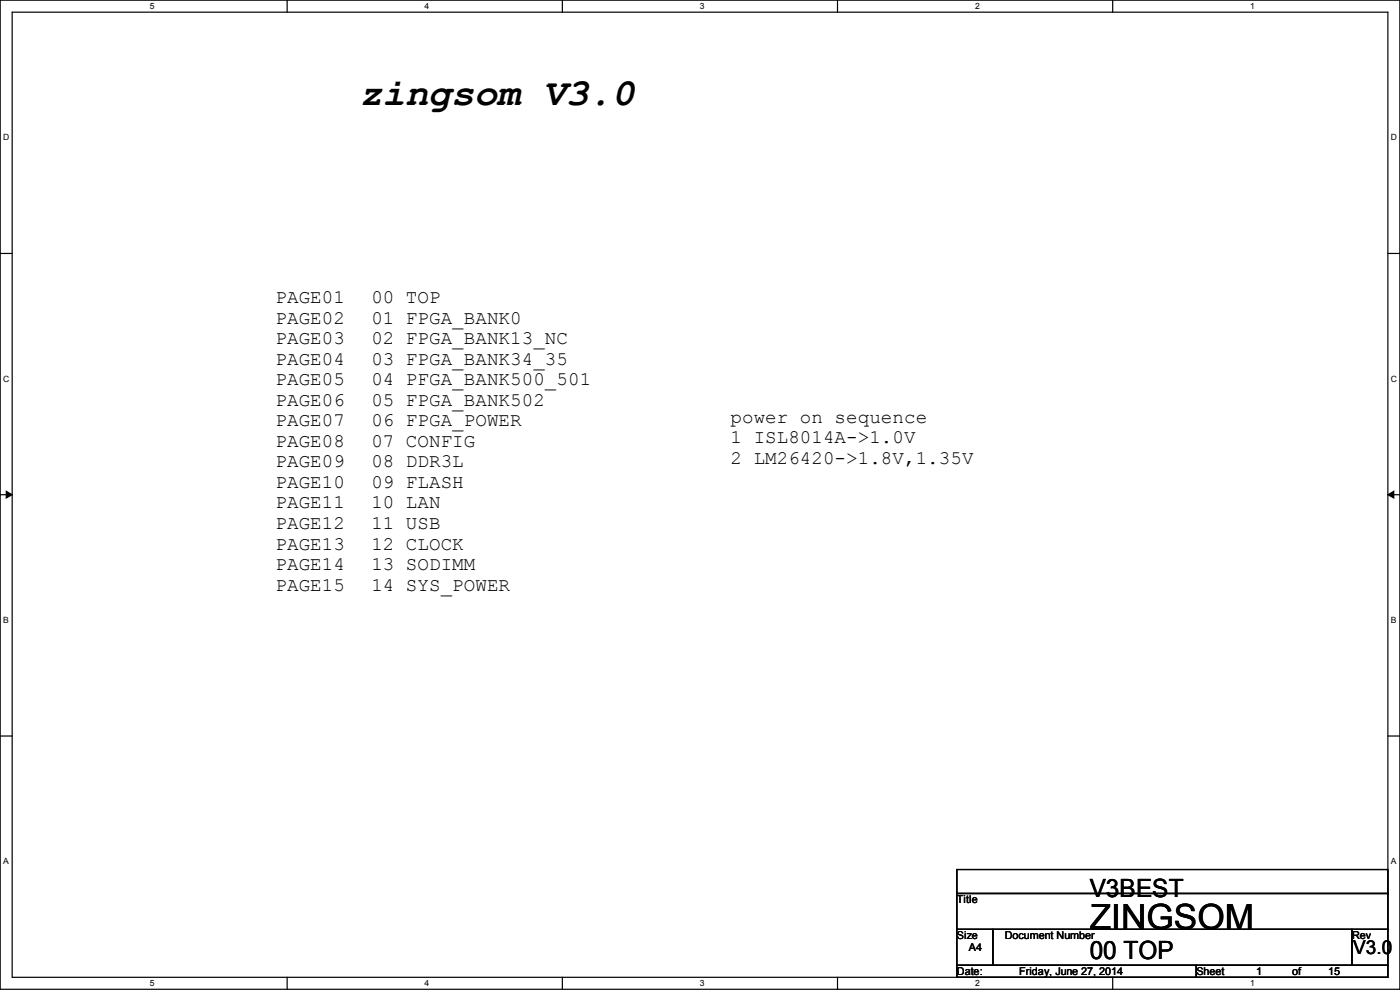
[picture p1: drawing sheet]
<svg xmlns="http://www.w3.org/2000/svg" width="297mm" height="210mm" viewBox="0 0 297 210" stroke-linecap="round" stroke-linejoin="round" font-family="sans-serif">
<defs><g id="words">
<text font-size="8.1" x="76.2" y="22.2">zingsom V3.0</text>
<text font-size="7.4" x="231.2" y="197.1">ZINGSOM</text>
<g font-size="5.3">
<text x="231.2" y="190.2">V3BEST</text>
<text x="231.2" y="203.5">00 TOP</text>
</g>
<g font-size="4.1">
<text x="58.5" y="64.3">PAGE01</text>
<text x="78.8" y="64.3">00 TOP</text>
<text x="58.5" y="68.6">PAGE02</text>
<text x="78.8" y="68.6">01 FPGA_BANK0</text>
<text x="58.5" y="73">PAGE03</text>
<text x="58.5" y="77.3">PAGE04</text>
<text x="78.8" y="73">02 FPGA_BANK13_NC</text>
<text x="78.8" y="77.3">03 FPGA_BANK34_35</text>
<text x="58.5" y="81.7">PAGE05</text>
<text x="78.8" y="81.7">04 PFGA_BANK500_501</text>
<text x="58.5" y="86.1">PAGE06</text>
<text x="78.8" y="86.1">05 FPGA_BANK502</text>
<text x="155" y="89.7">power on sequence</text>
<text x="58.5" y="90.4">PAGE07</text>
<text x="58.5" y="94.8">PAGE08</text>
<text x="78.8" y="90.4">06 FPGA_POWER</text>
<text x="78.8" y="94.8">07 CONFIG</text>
<text x="155" y="94">1 ISL8014A-&gt;1.0V</text>
<text x="58.5" y="99.1">PAGE09</text>
<text x="78.8" y="99.1">08 DDR3L</text>
<text x="155" y="98.4">2 LM26420-&gt;1.8V,1.35V</text>
<text x="58.5" y="103.5">PAGE10</text>
<text x="58.5" y="107.9">PAGE11</text>
<text x="78.8" y="103.5">09 FLASH</text>
<text x="78.8" y="107.9">10 LAN</text>
<text x="58.5" y="112.2">PAGE12</text>
<text x="78.8" y="112.2">11 USB</text>
<text x="58.5" y="116.6">PAGE13</text>
<text x="78.8" y="116.6">12 CLOCK</text>
<text x="58.5" y="120.9">PAGE14</text>
<text x="58.5" y="125.3">PAGE15</text>
<text x="78.8" y="120.9">13 SODIMM</text>
<text x="78.8" y="125.3">14 SYS_POWER</text>
<text x="287.1" y="202.3">V3.0</text>
</g>
<g font-size="2.3">
<text x="203" y="191.6">Title</text>
<text x="203" y="199.2">Size</text>
<text x="205.5" y="201.8">A4</text>
<text x="213.2" y="199.2">Document Number</text>
<text x="286.8" y="199.2">Rev</text>
<text x="203" y="206.8">Date:</text>
<text x="216.2" y="206.8">Friday, June 27, 2014</text>
<text x="253.8" y="206.8">Sheet</text>
<text x="266.5" y="206.8">1</text>
<text x="274.1" y="206.8">of</text>
<text x="281.7" y="206.8">15</text>
</g>
<g font-size="1.8">
<text x="31.8" y="1.9">5</text>
<text x="90.1" y="1.9">4</text>
<text x="148.5" y="1.9">3</text>
<text x="206.8" y="1.9">2</text>
<text x="265.2" y="1.9">1</text>
<text x=".7" y="29.8">D</text>
<text x="295.1" y="29.8">D</text>
<text x=".7" y="80.9">C</text>
<text x="295.1" y="80.9">C</text>
<text x=".7" y="132.1">B</text>
<text x="295.1" y="132.1">B</text>
<text x=".7" y="183.3">A</text>
<text x="295.1" y="183.3">A</text>
<text x="31.8" y="209.2">5</text>
<text x="90.1" y="209.2">4</text>
<text x="148.5" y="209.2">3</text>
<text x="206.8" y="209.2">2</text>
<text x="265.2" y="209.2">1</text>
</g>
</g></defs>
<path d="M0 0h297v209.8h-297zM2.6 2.6h291.8v204.7h-291.8z" fill="none" stroke="#000" stroke-width=".25"/>
<g fill="#fff">
<path d="M31.7 .3h1v2h-1z"/>
<path d="M31.7 207.6h1v1.9h-1z"/>
</g>
<path d="M60.9 0v2.6M60.9 207.3v2.5" fill="none" stroke="#000" stroke-width=".25"/>
<g fill="#fff">
<path d="M90.1 .3h1v2h-1z"/>
<path d="M90.1 207.6h1v1.9h-1z"/>
</g>
<path d="M119.3 0v2.6M119.3 207.3v2.5" fill="none" stroke="#000" stroke-width=".25"/>
<g fill="#fff">
<path d="M148.5 .3h.9v2h-.9z"/>
<path d="M148.5 207.6h.9v1.9h-.9z"/>
</g>
<path d="M177.7 0v2.6M177.7 207.3v2.5" fill="none" stroke="#000" stroke-width=".25"/>
<g fill="#fff">
<path d="M206.8 .3h1v2h-1z"/>
<path d="M206.8 207.6h1v1.9h-1z"/>
</g>
<path d="M236.1 0v2.6M236.1 207.3v2.5" fill="none" stroke="#000" stroke-width=".25"/>
<g fill="#fff">
<path d="M265.2 .3h1v2h-1z"/>
<path d="M265.2 207.6h1v1.9h-1z"/>
<path d="M.7 28.2h1.2v1.9h-1.2z"/>
<path d="M295.1 28.2h1.2v1.9h-1.2z"/>
<path d="M.7 79.3h1.2v2h-1.2z"/>
<path d="M295.1 79.3h1.2v2h-1.2z"/>
</g>
<path d="M0 53.8h2.6M294.4 53.8h2.6" fill="none" stroke="#000" stroke-width=".25"/>
<g fill="#fff">
<path d="M.7 130.5h1.2v2h-1.2z"/>
<path d="M295.1 130.5h1.1v2h-1.1z"/>
</g>
<path d="M0 104.9h2.6M294.4 104.9h2.6" fill="none" stroke="#000" stroke-width=".25"/>
<path d="M1.3 104.2l1.3 .7-1.3 .8zM294.4 104.9l1.3-.7v1.5z" fill="#000" stroke="#000" stroke-width=".21"/>
<g fill="#fff">
<path d="M.7 181.7h1.2v2h-1.2z"/>
<path d="M295.1 181.7h1.1v2h-1.1z"/>
</g>
<path d="M0 156.1h2.6M294.4 156.1h2.6M203 184.4h91.4v5.1h-91.4zM203 189.5h91.4v7.6h-91.4zM203 197.1h7.6v7.7h-7.6zM210.6 197.1h76.2v7.7h-76.2zM286.8 197.1h7.6v7.7h-7.6zM203 204.8h50.8v2.5h-50.8zM253.8 204.8h40.6v2.5h-40.6z" fill="none" stroke="#000" stroke-width=".25"/>
<use href="#words"/>
</svg>
